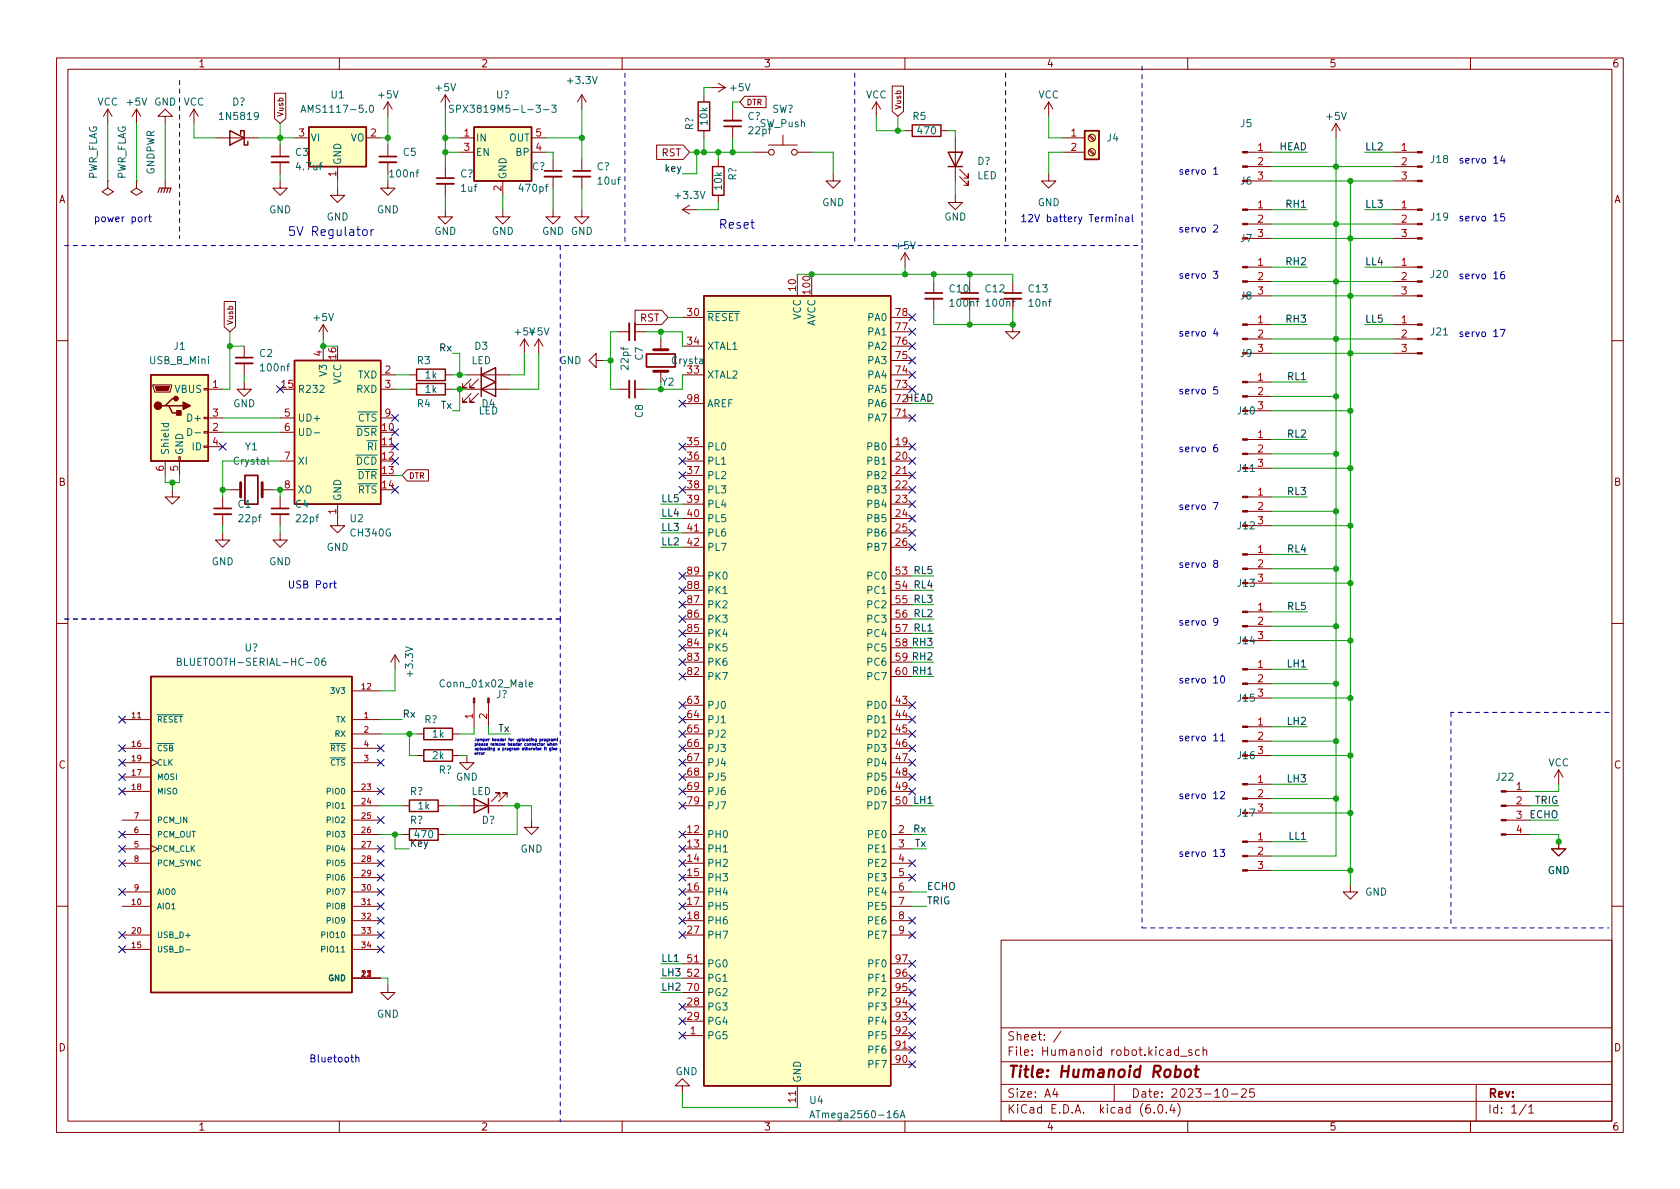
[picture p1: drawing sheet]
<svg xmlns="http://www.w3.org/2000/svg" width="297mm" height="210mm" viewBox="0 0 297 210" stroke-linecap="round" stroke-linejoin="round" font-family="sans-serif">
<defs><g id="words">
<text font-size="2.8" fill="#840000" x="178" y="190.6">Title: Humanoid Robot</text>
<g font-size="2.2" fill="#0000c2">
<text x="50.8" y="41.7">5V Regulator</text>
<text x="127" y="40.5">Reset</text>
</g>
<g font-size="2.1" fill="#840000">
<text x="178" y="184">Sheet: /</text>
<text x="178" y="186.7">File: Humanoid robot.kicad_sch</text>
<text x="178" y="196.9">KiCad E.D.A. kicad (6.0.4)</text>
<text x="178" y="194.1">Size: A4</text>
<text x="200" y="194.1">Date: 2023-10-25</text>
<text x="263" y="194.1">Rev:</text>
<text x="263" y="196.9">Id: 1/1</text>
</g>
<g font-size="1.8" fill="#840000">
<text x="35" y="11.9">1</text>
<text x="85" y="11.9">2</text>
<text x="135" y="11.9">3</text>
<text x="185" y="11.9">4</text>
<text x="235" y="11.9">5</text>
<text x="285" y="11.9">6</text>
<text x="117" y="27.6">RST</text>
<text x="10.3" y="35.9">A</text>
<text x="219.4" y="32.6">J6</text>
<text x="285.3" y="35.9">A</text>
<text x="167.9" y="51.7">C10</text>
<text x="113.1" y="56.9">RST</text>
<text x="168.2" y="54.2">100nf</text>
<text x="174.5" y="54.2">100nf</text>
<text x="218.9" y="83.4">J11</text>
<text x="10.3" y="85.9">B</text>
<text x="285.3" y="85.9">B</text>
<text x="218.9" y="93.6">J12</text>
<text x="218.9" y="103.8">J13</text>
<text x="218.9" y="124.1">J15</text>
<text x="10.3" y="135.9">C</text>
<text x="218.9" y="134.2">J16</text>
<text x="285.3" y="135.9">C</text>
<text x="10.3" y="185.9">D</text>
<text x="285.3" y="185.9">D</text>
<text x="35" y="199.9">1</text>
<text x="85" y="199.9">2</text>
<text x="135" y="199.9">3</text>
<text x="185" y="199.9">4</text>
<text x="235" y="199.9">5</text>
<text x="285" y="199.9">6</text>
</g>
<g font-size="1.8" fill="#006464">
<text x="58.6" y="17.4">U1</text>
<text x="67" y="17.4">+5V</text>
<text x="77.1" y="16.1">+5V</text>
<text x="87.7" y="17.4">U?</text>
<text x="100.5" y="14.9">+3.3V</text>
<text x="129.2" y="16.1">+5V</text>
<text x="153.1" y="17.4">VCC</text>
<text x="183.6" y="17.4">VCC</text>
<text x="17.2" y="18.7">VCC</text>
<text x="22.5" y="18.7">+5V</text>
<text x="27.2" y="18.7">GND</text>
<text x="32.4" y="18.7">VCC</text>
<text x="39.1" y="21.2">1N5819</text>
<text x="41" y="18.7">D?</text>
<text x="54.2" y="19.9">AMS1117-5.0</text>
<text x="81.5" y="19.9">SPX3819M5-L-3-3</text>
<text x="122.6" y="23" transform="rotate(-90 122.6 23)">R?</text>
<text x="125.1" y="22" transform="rotate(-90 125.1 22)">10k</text>
<text x="132.2" y="21.2">C?</text>
<text x="132.5" y="23.7">22pf</text>
<text x="134.4" y="22.5">SW_Push</text>
<text x="136.5" y="19.9">SW?</text>
<text x="161.4" y="21.2">R5</text>
<text x="162.4" y="23.7">470</text>
<text x="219.4" y="22.5">J5</text>
<text x="234.6" y="21.2">+5V</text>
<text x="52.3" y="27.6">C3</text>
<text x="54.9" y="25">VI</text>
<text x="60.3" y="29.2" transform="rotate(-90 60.3 29.2)">GND</text>
<text x="62" y="25">VO</text>
<text x="71.3" y="27.6">C5</text>
<text x="84.1" y="25">IN</text>
<text x="84.1" y="27.6">EN</text>
<text x="90" y="25">OUT</text>
<text x="91.3" y="27.6">BP</text>
<text x="172.8" y="29.1">D?</text>
<text x="195.8" y="25">J4</text>
<text x="253" y="28.8">J18</text>
<text x="17.1" y="31.9" transform="rotate(-90 17.1 31.9)">PWR_FLAG</text>
<text x="22.2" y="31.9" transform="rotate(-90 22.2 31.9)">PWR_FLAG</text>
<text x="27.3" y="30.9" transform="rotate(-90 27.3 30.9)">GNDPWR</text>
<text x="52.5" y="30.1">4.7uf</text>
<text x="69.1" y="31.4">100nf</text>
<text x="81.4" y="31.4">C?</text>
<text x="81.6" y="33.9">1uf</text>
<text x="89.5" y="31.7" transform="rotate(-90 89.5 31.7)">GND</text>
<text x="92" y="33.9">470pf</text>
<text x="94.1" y="30.1">C?</text>
<text x="105.5" y="30.1">C?</text>
<text x="105.8" y="32.6">10uf</text>
<text x="119.6" y="35.2">+3.3V</text>
<text x="127.6" y="33.5" transform="rotate(-90 127.6 33.5)">10k</text>
<text x="130.2" y="31.9" transform="rotate(-90 130.2 31.9)">R?</text>
<text x="172.8" y="31.7">LED</text>
<text x="47.6" y="37.7">GND</text>
<text x="57.7" y="39">GND</text>
<text x="66.6" y="37.7">GND</text>
<text x="76.8" y="41.5">GND</text>
<text x="86.9" y="41.5">GND</text>
<text x="95.8" y="41.5">GND GND</text>
<text x="145.4" y="36.4">GND</text>
<text x="166.9" y="39">GND</text>
<text x="183.5" y="36.4">GND</text>
<text x="253" y="39">J19</text>
<text x="158.4" y="44.1">+5V</text>
<text x="219.4" y="42.8">J7</text>
<text x="174.3" y="51.7">C12</text>
<text x="181.9" y="51.7">C13</text>
<text x="219.4" y="53">J8</text>
<text x="253" y="49.1">J20</text>
<text x="55.6" y="56.8">+5V</text>
<text x="91.1" y="59.3">+5V+5V</text>
<text x="125" y="56.8">~{RESET}</text>
<text x="141.6" y="56.6" transform="rotate(-90 141.6 56.6)">VCC</text>
<text x="144.1" y="57.8" transform="rotate(-90 144.1 57.8)">AVCC</text>
<text x="153.5" y="59.3">PA1</text>
<text x="153.5" y="56.8">PA0</text>
<text x="182" y="54.2">10nf</text>
<text x="253" y="59.3">J21</text>
<text x="26.5" y="64.4">USB_B_Mini</text>
<text x="30.8" y="61.8">J1</text>
<text x="45.9" y="63.1">C2</text>
<text x="46.2" y="65.7">100nf</text>
<text x="73.8" y="64.4">R3</text>
<text x="83.3" y="64.4">LED</text>
<text x="84" y="61.8">D3</text>
<text x="98.9" y="64.4">GND</text>
<text x="111.1" y="65.3" transform="rotate(-90 111.1 65.3)">22pf</text>
<text x="113.7" y="63.7" transform="rotate(-90 113.7 63.7)">C7</text>
<text x="118.9" y="64.4">Crystal</text>
<text x="125" y="61.8">XTAL1</text>
<text x="153.5" y="64.4">PA3</text>
<text x="153.5" y="61.8">PA2</text>
<text x="219.4" y="63.1">J9</text>
<text x="30.9" y="69.5">VBUS</text>
<text x="52.6" y="69.5">R232</text>
<text x="57.8" y="66.4" transform="rotate(-90 57.8 66.4)">V3</text>
<text x="60.3" y="68" transform="rotate(-90 60.3 68)">VCC</text>
<text x="63.1" y="69.5">RXD</text>
<text x="63.3" y="66.9">TXD</text>
<text x="75.2" y="66.9">1k</text>
<text x="75.2" y="69.5">1k</text>
<text x="117" y="68.2">Y2</text>
<text x="125" y="66.9">XTAL2</text>
<text x="153.5" y="69.5">PA5</text>
<text x="153.5" y="66.9">PA4</text>
<text x="33.5" y="74.5">D+</text>
<text x="41.2" y="72">GND</text>
<text x="52.6" y="74.5">UD+</text>
<text x="52.6" y="77.1">UD-</text>
<text x="61.7" y="77.1">~{DSR}</text>
<text x="61.9" y="74.5">~{CTS}</text>
<text x="73.8" y="72">R4</text>
<text x="84.6" y="73.3">LED</text>
<text x="85.2" y="72">D4</text>
<text x="113.7" y="73.8" transform="rotate(-90 113.7 73.8)">C8</text>
<text x="125" y="72">AREF</text>
<text x="153.5" y="74.5">PA7</text>
<text x="153.5" y="72">PA6</text>
<text x="218.9" y="73.3">J10</text>
<text x="29.8" y="80.5" transform="rotate(-90 29.8 80.5)">Shield</text>
<text x="32.4" y="80.5" transform="rotate(-90 32.4 80.5)">GND</text>
<text x="34" y="79.6">ID</text>
<text x="41.5" y="82.2">Crystal</text>
<text x="43.4" y="79.6">Y1</text>
<text x="52.6" y="82.2">XI</text>
<text x="61.6" y="82.2">~{DCD}</text>
<text x="63.7" y="79.6">~{RI}</text>
<text x="125" y="79.6">PL0</text>
<text x="125" y="82.2">PL1</text>
<text x="153.5" y="79.6">PB0</text>
<text x="153.5" y="82.2">PB1</text>
<text x="42.1" y="89.8">C1</text>
<text x="52.3" y="89.8">C4</text>
<text x="52.6" y="87.2">XO</text>
<text x="60.3" y="88.6" transform="rotate(-90 60.3 88.6)">GND</text>
<text x="61.8" y="84.7">~{DTR}</text>
<text x="61.9" y="87.2">~{RTS}</text>
<text x="125" y="84.7">PL2</text>
<text x="125" y="87.2">PL3</text>
<text x="125" y="89.8">PL4</text>
<text x="153.5" y="84.7">PB2</text>
<text x="153.5" y="87.2">PB3</text>
<text x="153.5" y="89.8">PB4</text>
<text x="42.3" y="92.3">22pf</text>
<text x="52.5" y="92.3">22pf</text>
<text x="61.9" y="92.3">U2</text>
<text x="62.1" y="94.9">CH340G</text>
<text x="125" y="92.3">PL5</text>
<text x="125" y="94.9">PL6</text>
<text x="153.5" y="92.3">PB5</text>
<text x="153.5" y="94.9">PB6</text>
<text x="37.4" y="99.9">GND</text>
<text x="47.6" y="99.9">GND</text>
<text x="57.7" y="97.4">GND</text>
<text x="125" y="97.4">PL7</text>
<text x="153.5" y="97.4">PB7</text>
<text x="125" y="107.6">PK2</text>
<text x="125" y="105">PK1</text>
<text x="125" y="102.5">PK0</text>
<text x="153.5" y="102.5">PC0</text>
<text x="153.5" y="105">PC1</text>
<text x="153.5" y="107.6">PC2</text>
<text x="125" y="112.6">PK4</text>
<text x="125" y="110.1">PK3</text>
<text x="153.5" y="110.1">PC3</text>
<text x="153.5" y="112.6">PC4</text>
<text x="218.9" y="113.9">J14</text>
<text x="32.6" y="117.7">BLUETOOTH-SERIAL-HC-06</text>
<text x="43.3" y="115.2">U?</text>
<text x="73" y="119.4" transform="rotate(-90 73 119.4)">+3.3V</text>
<text x="125" y="117.7">PK6</text>
<text x="125" y="115.2">PK5</text>
<text x="153.5" y="115.2">PC5</text>
<text x="153.5" y="117.7">PC6</text>
<text x="78.3" y="121.5">Conn_01x02_Male</text>
<text x="87.7" y="123.4">J?</text>
<text x="125" y="125.3">PJ0</text>
<text x="125" y="120.3">PK7</text>
<text x="153.5" y="125.3">PD0</text>
<text x="153.5" y="120.3">PC7</text>
<text x="75" y="127.9">R?</text>
<text x="76.5" y="130.4">1k</text>
<text x="125" y="127.9">PJ1</text>
<text x="125" y="130.4">PJ2</text>
<text x="153.5" y="127.9">PD1</text>
<text x="153.5" y="130.4">PD2</text>
<text x="76.5" y="134.2">2k</text>
<text x="77.6" y="136.8">R?</text>
<text x="125" y="133">PJ3</text>
<text x="125" y="135.5">PJ4</text>
<text x="153.5" y="133">PD3</text>
<text x="153.5" y="135.5">PD4</text>
<text x="273.7" y="135.5">VCC</text>
<text x="72.5" y="140.6">R?</text>
<text x="73.9" y="143.1">1k</text>
<text x="80.6" y="138">GND</text>
<text x="83.3" y="140.6">LED</text>
<text x="125" y="138">PJ5</text>
<text x="125" y="140.6">PJ6</text>
<text x="125" y="143.1">PJ7</text>
<text x="153.5" y="138">PD5</text>
<text x="153.5" y="140.6">PD6</text>
<text x="153.5" y="143.1">PD7</text>
<text x="264.6" y="138">J22</text>
<text x="72.5" y="145.7">R?</text>
<text x="73.5" y="148.2">470</text>
<text x="85.2" y="145.7">D?</text>
<text x="125" y="148.2">PH0</text>
<text x="153.6" y="148.2">PE0</text>
<text x="218.9" y="144.4">J17</text>
<text x="92" y="150.7">GND</text>
<text x="125" y="150.7">PH1</text>
<text x="125" y="153.3">PH2</text>
<text x="125" y="155.8">PH3</text>
<text x="153.6" y="150.7">PE1</text>
<text x="153.6" y="153.3">PE2</text>
<text x="153.6" y="155.8">PE3</text>
<text x="273.6" y="154.6">GND</text>
<text x="125" y="158.4">PH4</text>
<text x="125" y="160.9">PH5</text>
<text x="153.6" y="158.4">PE4</text>
<text x="153.6" y="160.9">PE5</text>
<text x="241.3" y="158.4">GND</text>
<text x="125" y="163.4">PH6</text>
<text x="125" y="166">PH7</text>
<text x="153.6" y="163.4">PE6</text>
<text x="153.6" y="166">PE7</text>
<text x="125" y="171.1">PG0</text>
<text x="125" y="173.6">PG1</text>
<text x="153.7" y="173.6">PF1</text>
<text x="153.7" y="171.1">PF0</text>
<text x="66.6" y="180">GND</text>
<text x="125" y="178.7">PG3</text>
<text x="125" y="176.1">PG2</text>
<text x="153.7" y="178.7">PF3</text>
<text x="153.7" y="176.1">PF2</text>
<text x="125" y="183.8">PG5</text>
<text x="125" y="181.2">PG4</text>
<text x="153.7" y="183.8">PF5</text>
<text x="153.7" y="181.2">PF4</text>
<text x="119.4" y="190.1">GND</text>
<text x="141.6" y="191.5" transform="rotate(-90 141.6 191.5)">GND</text>
<text x="153.7" y="188.8">PF7</text>
<text x="153.7" y="186.3">PF6</text>
<text x="143.2" y="195.2">U4</text>
<text x="144.2" y="197.7">ATmega2560-16A</text>
</g>
<g font-size="1.8" fill="#a90000">
<text x="52.8" y="24.1">3</text>
<text x="65.5" y="24.1">2</text>
<text x="82.1" y="24.1">1</text>
<text x="82.1" y="26.7">3</text>
<text x="94.8" y="26.7">4</text>
<text x="94.8" y="24.1">5</text>
<text x="189.4" y="24.1">1</text>
<text x="189.4" y="26.7">2</text>
<text x="222.4" y="26.7">1</text>
<text x="222.4" y="29.2">2</text>
<text x="247.8" y="26.7">1</text>
<text x="247.8" y="29.2">2</text>
<text x="59.4" y="31.2" transform="rotate(-90 59.4 31.2)">1</text>
<text x="88.6" y="33.8" transform="rotate(-90 88.6 33.8)">2</text>
<text x="222.4" y="31.7">3</text>
<text x="247.8" y="31.7">3</text>
<text x="222.4" y="36.8">1</text>
<text x="222.4" y="39.4">2</text>
<text x="222.4" y="41.9">3</text>
<text x="247.8" y="36.8">1</text>
<text x="247.8" y="39.4">2</text>
<text x="247.8" y="41.9">3</text>
<text x="222.4" y="47">1</text>
<text x="247.8" y="47">1</text>
<text x="140.7" y="51.4" transform="rotate(-90 140.7 51.4)">10</text>
<text x="143.3" y="51.9" transform="rotate(-90 143.3 51.9)">100</text>
<text x="222.4" y="49.5">2</text>
<text x="222.4" y="52.1">3</text>
<text x="247.8" y="49.5">2</text>
<text x="247.8" y="52.1">3</text>
<text x="121.6" y="55.9">30</text>
<text x="158.4" y="58.4">77</text>
<text x="158.4" y="55.9">78</text>
<text x="222.4" y="57.1">1</text>
<text x="222.4" y="59.7">2</text>
<text x="247.8" y="57.1">1</text>
<text x="247.8" y="59.7">2</text>
<text x="56.9" y="63" transform="rotate(-90 56.9 63)">4</text>
<text x="59.4" y="63.5" transform="rotate(-90 59.4 63.5)">16</text>
<text x="121.6" y="61">34</text>
<text x="158.4" y="63.5">75</text>
<text x="158.4" y="61">76</text>
<text x="222.4" y="62.2">3</text>
<text x="247.8" y="62.2">3</text>
<text x="37.6" y="68.6">1</text>
<text x="49.8" y="68.6">15</text>
<text x="68.1" y="66">2</text>
<text x="68.1" y="68.6">3</text>
<text x="121.6" y="66">33</text>
<text x="121.6" y="71.1">98</text>
<text x="158.4" y="68.6">73</text>
<text x="158.4" y="66">74</text>
<text x="222.4" y="67.3">1</text>
<text x="222.4" y="69.8">2</text>
<text x="37.6" y="76.2">2</text>
<text x="37.6" y="73.7">3</text>
<text x="50.3" y="73.7">5</text>
<text x="50.3" y="76.2">6</text>
<text x="67.6" y="76.2">10</text>
<text x="68.1" y="73.7">9</text>
<text x="158.4" y="73.7">71</text>
<text x="222.4" y="72.4">3</text>
<text x="222.4" y="77.5">1</text>
<text x="29" y="83.3" transform="rotate(-90 29 83.3)">6</text>
<text x="31.5" y="83.3" transform="rotate(-90 31.5 83.3)">5</text>
<text x="37.6" y="78.7">4</text>
<text x="50.3" y="81.3">7</text>
<text x="67.6" y="78.7">11</text>
<text x="67.6" y="81.3">12</text>
<text x="67.6" y="83.8">13</text>
<text x="121.6" y="78.7">35</text>
<text x="121.6" y="81.3">36</text>
<text x="121.6" y="83.8">37</text>
<text x="158.4" y="78.7">19</text>
<text x="158.4" y="81.3">20</text>
<text x="158.4" y="83.8">21</text>
<text x="222.4" y="80">2</text>
<text x="222.4" y="82.5">3</text>
<text x="50.3" y="86.4">8</text>
<text x="67.6" y="86.4">14</text>
<text x="121.6" y="86.4">38</text>
<text x="121.6" y="88.9">39</text>
<text x="158.4" y="86.4">22</text>
<text x="158.4" y="88.9">23</text>
<text x="222.4" y="87.6">1</text>
<text x="59.4" y="90.9" transform="rotate(-90 59.4 90.9)">1</text>
<text x="121.6" y="91.4">40</text>
<text x="121.6" y="94">41</text>
<text x="158.4" y="91.4">24</text>
<text x="158.4" y="94">25</text>
<text x="222.4" y="90.2">2</text>
<text x="222.4" y="92.7">3</text>
<text x="121.6" y="96.5">42</text>
<text x="121.6" y="101.6">89</text>
<text x="158.4" y="96.5">26</text>
<text x="158.4" y="101.6">53</text>
<text x="222.4" y="97.8">1</text>
<text x="222.4" y="100.3">2</text>
<text x="121.6" y="106.7">87</text>
<text x="121.6" y="104.1">88</text>
<text x="158.4" y="104.1">54</text>
<text x="158.4" y="106.7">55</text>
<text x="222.4" y="107.9">1</text>
<text x="222.4" y="102.9">3</text>
<text x="121.6" y="111.8">85</text>
<text x="121.6" y="109.2">86</text>
<text x="158.4" y="109.2">56</text>
<text x="158.4" y="111.8">57</text>
<text x="222.4" y="110.5">2</text>
<text x="222.4" y="113">3</text>
<text x="121.6" y="119.4">82</text>
<text x="121.6" y="116.8">83</text>
<text x="121.6" y="114.3">84</text>
<text x="222.4" y="118.1">1</text>
<text x="121.6" y="124.5">63</text>
<text x="158.4" y="124.5">43</text>
<text x="222.4" y="120.6">2</text>
<text x="222.4" y="123.2">3</text>
<text x="83.6" y="127.1" transform="rotate(-90 83.6 127.1)">1</text>
<text x="86.1" y="127.1" transform="rotate(-90 86.1 127.1)">2</text>
<text x="121.6" y="127">64</text>
<text x="121.6" y="129.5">65</text>
<text x="158.4" y="127">44</text>
<text x="158.4" y="129.5">45</text>
<text x="222.4" y="128.3">1</text>
<text x="222.4" y="130.8">2</text>
<text x="121.6" y="132.1">66</text>
<text x="121.6" y="134.6">67</text>
<text x="121.6" y="137.2">68</text>
<text x="158.4" y="132.1">46</text>
<text x="158.4" y="134.6">47</text>
<text x="158.4" y="137.2">48</text>
<text x="222.4" y="133.3">3</text>
<text x="121.6" y="139.7">69</text>
<text x="121.6" y="142.2">79</text>
<text x="158.4" y="139.7">49</text>
<text x="158.4" y="142.2">50</text>
<text x="222.4" y="138.4">1</text>
<text x="222.4" y="141">2</text>
<text x="222.4" y="143.5">3</text>
<text x="268.1" y="139.7">1</text>
<text x="268.1" y="142.2">2</text>
<text x="121.6" y="147.3">12</text>
<text x="121.6" y="149.9">13</text>
<text x="158.9" y="147.3">2</text>
<text x="158.9" y="149.9">3</text>
<text x="222.4" y="148.6">1</text>
<text x="268.1" y="144.8">3</text>
<text x="268.1" y="147.3">4</text>
<text x="121.6" y="152.4">14</text>
<text x="121.6" y="154.9">15</text>
<text x="158.9" y="152.4">4</text>
<text x="158.9" y="154.9">5</text>
<text x="222.4" y="151.1">2</text>
<text x="222.4" y="153.7">3</text>
<text x="121.6" y="157.5">16</text>
<text x="121.6" y="160">17</text>
<text x="158.9" y="157.5">6</text>
<text x="158.9" y="160">7</text>
<text x="121.6" y="162.6">18</text>
<text x="121.6" y="165.1">27</text>
<text x="158.9" y="162.6">8</text>
<text x="158.9" y="165.1">9</text>
<text x="121.6" y="170.2">51</text>
<text x="121.6" y="172.7">52</text>
<text x="158.4" y="172.7">96</text>
<text x="158.4" y="170.2">97</text>
<text x="121.6" y="177.8">28</text>
<text x="121.6" y="175.3">70</text>
<text x="158.4" y="177.8">94</text>
<text x="158.4" y="175.3">95</text>
<text x="121.6" y="180.3">29</text>
<text x="122.1" y="182.9">1</text>
<text x="158.4" y="185.4">91</text>
<text x="158.4" y="182.9">92</text>
<text x="158.4" y="180.3">93</text>
<text x="158.4" y="188">90</text>
<text x="140.7" y="194.9" transform="rotate(-90 140.7 194.9)">11</text>
</g>
<g font-size="1.8" fill="#0f0f0f">
<text x="226.1" y="26.6">HEAD</text>
<text x="241.3" y="26.6">LL2</text>
<text x="117.7" y="30.4">key</text>
<text x="227.6" y="36.7">RH1</text>
<text x="241.3" y="36.7">LL3</text>
<text x="227.6" y="46.9">RH2</text>
<text x="241.3" y="46.9">LL4</text>
<text x="227.6" y="57">RH3</text>
<text x="241.3" y="57">LL5</text>
<text x="77.7" y="62.1">Rx</text>
<text x="158.4" y="71.1">72HEAD</text>
<text x="227.8" y="67.2">RL1</text>
<text x="77.9" y="72.3">Tx</text>
<text x="227.8" y="77.4">RL2</text>
<text x="116.8" y="88.8">LL5</text>
<text x="227.8" y="87.5">RL3</text>
<text x="116.8" y="91.3">LL4</text>
<text x="116.8" y="93.9">LL3</text>
<text x="116.8" y="96.4">LL2</text>
<text x="161.8" y="101.5">RL5</text>
<text x="227.8" y="97.7">RL4</text>
<text x="161.8" y="104">RL4</text>
<text x="161.8" y="106.6">RL3</text>
<text x="227.8" y="107.8">RL5</text>
<text x="161.8" y="111.7">RL1</text>
<text x="161.8" y="109.1">RL2</text>
<text x="158.4" y="114.3">58 RH3</text>
<text x="158.4" y="116.8">59 RH2</text>
<text x="158.4" y="119.4">60 RH1</text>
<text x="227.8" y="118">LH1</text>
<text x="71.1" y="126.9">Rx</text>
<text x="88.1" y="129.4">Tx</text>
<text x="227.8" y="128.2">LH2</text>
<text x="161.8" y="142.1">LH1</text>
<text x="227.8" y="138.3">LH3</text>
<text x="271.4" y="142.1">TRIG</text>
<text x="72.4" y="149.8">Key</text>
<text x="228" y="148.5">LL1</text>
<text x="270.5" y="144.7">ECHO</text>
<text x="163.8" y="157.4">ECHO</text>
<text x="163.8" y="159.9">TRIG</text>
<text x="116.8" y="170.1">LL1</text>
<text x="116.8" y="172.6">LH3</text>
<text x="116.8" y="175.2">LH2</text>
</g>
<g font-size="1.8" fill="#0000c2">
<text x="257.8" y="28.9">servo 14</text>
<text x="208.3" y="30.9">servo 1</text>
<text x="16.5" y="39.3">power port</text>
<text x="180.3" y="39.3">12V battery Terminal</text>
<text x="208.3" y="41.1">servo 2</text>
<text x="257.8" y="39.1">servo 15</text>
<text x="208.3" y="49.3">servo 3</text>
<text x="257.8" y="49.4">servo 16</text>
<text x="208.3" y="59.5">servo 4</text>
<text x="257.8" y="59.6">servo 17</text>
<text x="208.3" y="69.7">servo 5</text>
<text x="208.3" y="80">servo 6</text>
<text x="208.3" y="90.2">servo 7</text>
<text x="208.3" y="100.4">servo 8</text>
<text x="50.8" y="104">USB Port</text>
<text x="208.3" y="110.6">servo 9</text>
<text x="208.3" y="120.9">servo 10</text>
<text x="208.3" y="131.1">servo 11</text>
<text x="208.3" y="141.3">servo 12</text>
<text x="208.3" y="151.5">servo 13</text>
<text x="54.6" y="187.9">Bluetooth</text>
</g>
<g font-size="1.8" fill="#009600">
<text x="161.6" y="147.2">Rx</text>
<text x="161.8" y="149.8">Tx</text>
</g>
<g font-size="1.4" fill="#840000">
<text x="50.1" y="20.7" transform="rotate(-90 50.1 20.7)">Vusb</text>
<text x="131.9" y="18.6">DTR</text>
<text x="159.3" y="19.4" transform="rotate(-90 159.3 19.4)">Vusb</text>
<text x="41.2" y="57.5" transform="rotate(-90 41.2 57.5)">Vusb</text>
<text x="72.2" y="84.6">DTR</text>
</g>
<g font-size="1.4" fill="#006464">
<text x="58.7" y="122.7">3V3</text>
<text x="27.7" y="127.8">~{RESET}</text>
<text x="59.2" y="130.3">RX</text>
<text x="59.4" y="127.8">TX</text>
<text x="27.7" y="132.8">~{CSB}</text>
<text x="27.7" y="137.9">MOSI</text>
<text x="27.7" y="135.4">CLK</text>
<text x="57.3" y="135.4">~{CTS}</text>
<text x="57.3" y="132.8">~{RTS}</text>
<text x="27.7" y="140.5">MISO</text>
<text x="58" y="140.5">PIO0</text>
<text x="58" y="143">PIO1</text>
<text x="27.7" y="148.1">PCM_OUT</text>
<text x="27.7" y="145.5">PCM_IN</text>
<text x="58" y="145.5">PIO2</text>
<text x="58" y="148.1">PIO3</text>
<text x="27.7" y="150.6">PCM_CLK</text>
<text x="27.7" y="153.2">PCM_SYNC</text>
<text x="58" y="150.6">PIO4</text>
<text x="58" y="153.2">PIO5</text>
<text x="58" y="155.7">PIO6</text>
<text x="27.7" y="160.8">AIO1</text>
<text x="27.7" y="158.2">AIO0</text>
<text x="58" y="158.2">PIO7</text>
<text x="58" y="160.8">PIO8</text>
<text x="27.7" y="165.9">USB_D+</text>
<text x="57.2" y="165.9">PIO10</text>
<text x="58" y="163.3">PIO9</text>
<text x="27.7" y="168.4">USB_D-</text>
<text x="57.2" y="168.4">PIO11</text>
<text x="58.1" y="173.5">GND</text>
</g>
<g font-size="1.4" fill="#a90000">
<text x="64" y="121.9">12</text>
<text x="23.3" y="127">11</text>
<text x="64.4" y="127">1</text>
<text x="64.4" y="129.5">2</text>
<text x="23.3" y="132.1">16</text>
<text x="23.3" y="137.2">17</text>
<text x="23.3" y="134.6">19</text>
<text x="64.4" y="134.6">3</text>
<text x="64.4" y="132.1">4</text>
<text x="23.3" y="139.7">18</text>
<text x="64" y="139.7">23</text>
<text x="64" y="142.2">24</text>
<text x="23.7" y="149.9">5</text>
<text x="23.7" y="147.3">6</text>
<text x="23.7" y="144.8">7</text>
<text x="64" y="144.8">25</text>
<text x="64" y="147.3">26</text>
<text x="64" y="149.9">27</text>
<text x="23.7" y="152.4">8</text>
<text x="64" y="152.4">28</text>
<text x="64" y="154.9">29</text>
<text x="23.3" y="160">10</text>
<text x="23.7" y="157.5">9</text>
<text x="64" y="157.5">30</text>
<text x="64" y="160">31</text>
<text x="23.3" y="167.6">15</text>
<text x="23.3" y="165.1">20</text>
<text x="64" y="162.6">32</text>
<text x="64" y="165.1">33</text>
<text x="64" y="167.6">34</text>
<text x="64" y="172.7">21</text>
<text x="64.8" y="172.7">2</text>
</g>
<g font-size=".7" fill="#0000c2">
<text x="83.8" y="131">Jumper header for uploading program!</text>
<text x="83.8" y="131.9">please remove header connector when</text>
<text x="83.8" y="132.7">uploading a program otherwise it give</text>
<text x="83.8" y="133.5">error</text>
</g>
</g></defs>
<g fill="none" stroke="#840000" stroke-width=".18">
<path d="M10 10.2h277v190.1h-277zM12 12.2h273v186.1h-273zM19 19.3l-.7 1.3M19 19.3v2.5M19 19.3l.8 1.3M24.1 19.3l-.7 1.3M24.1 19.3v2.5M24.1 19.3l.8 1.3M34.3 19.3l-.8 1.3M34.3 19.3v2.5M34.3 19.3l.8 1.3M48.5 16.5h2v4.5l-1 .8-1-.8z"/>
<path d="M60 10.2v2M68.6 18l-.8 1.3M68.6 18v2.6M68.6 18l.7 1.3M78.7 16.8l-.7 1.2M78.7 16.8v2.5M78.7 16.8l.8 1.2M102.9 16.8v2.5M102.9 16.8l-.8 1.2M102.9 16.8l.7 1.2M110 10.2v2M124.5 16.8v1.2"/>
<path d="M125.7 15.5h2.6M127 14.7l1.3 .8M128.3 15.5l-1.3 .8M129.5 19.3v2M131.7 17h3.7v2h-3.7l-.9-1zM154.9 18l-.7 1.3M154.9 18v2.6M154.9 18l.8 1.3M157.7 15.2h2.1v4.5l-1.1 .9-1-.9zM160 10.2v2M185.4 18l-.7 1.3M185.4 18v2.6"/>
<path d="M185.4 18l.8 1.3M210 10.2v2M260 10.2v2M19 32v1.3l1.1 .6-1.1 .6-1-.6 1-.6M19 32h.1M24.1 32v1.3l1 .6-1 .6-1-.6 1-.6M24.1 32h.1M29.2 20.6h1.3l-1.3-1.3-1.3 1.3h1.3v1.2M29.2 32v1.3M38.1 24.4h7.6M49.5 32v1.3h1.3l-1.3 1.2-1.2-1.2h1.2M49.5 25.6v2.1"/>
<path d="M49.5 28.7v2M52.1 24.4h2.5M59.7 33.3v1.2h1.3l-1.3 1.3-1.3-1.3h1.3M59.7 29.5v2.5M64.8 24.4h2.5M68.6 32v1.3h1.2l-1.2 1.2-1.3-1.2h1.3M68.6 25.6v2.1M68.6 28.7v2M78.7 37.1v1.2h1.3l-1.3 1.3-1.2-1.3h1.2M78.7 29.5v2M78.7 32.5v2M81.3 24.4h2.5"/>
<path d="M81.3 26.9h2.5M88.9 37.1v1.2h1.3l-1.3 1.3-1.3-1.3h1.3M88.9 32v2.5M94 24.4h2.5M94 26.9h2.5M97.8 37.1v1.2h1.3l-1.3 1.3-1.3-1.3h1.3M97.8 28.2v2M97.8 31.2v2.1M102.9 37.1v1.2h1.2l-1.2 1.3-1.3-1.3h1.3M102.9 28.2v2M102.9 31.2v2.1M116.1 25.6h4.7l1.1 1.3-1.1 1.3h-4.7z"/>
<path d="M120.6 37.1h2.6M120.6 37.1l1.3 .7M121.9 36.3l-1.3 .8M124.5 23.1v1.3M127 28.2v1.3M127 34.5v1.3M129.5 22.3v2.1M133.3 26.9h2.6M135.9 25.6h5.1M138.4 23.9v1.7M141 26.9h2.5M147.3 30.7v1.3h1.3l-1.3 1.3-1.3-1.3h1.3"/>
<path d="M160 23.1h1.3M166.4 23.1h1.2M168.9 34.5v1.3h1.3l-1.3 1.3-1.3-1.3h1.3M168.9 24.4v7.6M169.7 31.2l1.5 1.6v-.8v.8h-.8M169.7 30l1.5 1.5v-.8v.8h-.8M185.4 30.7v1.3h1.3l-1.3 1.3-1.3-1.3h1.3M188 24.4h3.8M188 26.9h3.8M192.5 26.6l.9 .8M192.5 24l.9 .9M192.7 26.4l.8 .8"/>
<path d="M192.7 23.9l.8 .8M220.6 26.9h4.2M220.6 39.6h4.2M220.6 37.1h4.2M220.6 29.5h4.2M221 32h3.8M236.2 21.8l-.7 1.3M236.2 21.8v2.6M236.2 21.8l.8 1.3M246.4 26.9h4.2M246.4 39.6h4.2M246.4 37.1h4.2"/>
<path d="M246.4 29.5h4.2M246.4 32h4.2M39.6 53.3h2v4.5l-1 .9-1-.9zM57.1 57.4v2.5M57.1 57.4l-.7 1.3M57.1 57.4l.8 1.3M92.7 59.9l-.8 1.3M92.7 59.9v2.6M92.7 59.9l.8 1.3M95.2 59.9l-.7 1.3M95.2 59.9v2.6M95.2 59.9l.8 1.3"/>
<path d="M109.2 58.7h2.1M112.3 58.7h2M112.3 54.9h4.7l1.1 1.2-1.1 1.3h-4.7zM116.8 59.9v1.9M120.6 56.1h3.9M141 48.5v3.8M143.5 48.5v3.8M157.5 58.7h3.8M157.5 56.1h3.8M160 44.7v2.5M160 44.7l-.7 1.3M160 44.7l.8 1.3"/>
<path d="M165.1 49.8v2M165.1 52.8v2.1M179.1 57.4v1.3h1.2l-1.2 1.2-1.3-1.2h1.3M179.1 49.8v2M220.6 49.8h4.2M220.6 47.2h4.2M220.6 59.9h4.2M220.6 57.4h4.2M221 42.2h3.8M221 52.3h3.8M246.4 42.2h4.2M246.4 49.8h4.2"/>
<path d="M246.4 47.2h4.2M246.4 52.3h4.2M246.4 59.9h4.2M246.4 57.4h4.2M10 60.2h2M27.1 68.1h3.3v.2l-.3 1h-2.8zM36.1 78.9h.7v.2h-.7zM36.1 76.3h.7v.3h-.7zM36.1 73.8h.7v.2h-.7zM36.1 68.7h.7v.3h-.7zM36.8 68.8h2.6M36.8 79h2.6"/>
<path d="M36.8 73.9h2.6M36.8 76.4h2.6M43.2 67.6v1.2h1.2l-1.2 1.3-1.3-1.3h1.3M43.2 61.2v2M43.2 64.3v2M49.5 73.9h2.6M49.5 76.4h2.6M57.1 61.2v2.5M67.3 68.8h2.5M67.3 79h2.5M67.3 66.3h2.5M67.3 73.9h2.5"/>
<path d="M72.4 68.8h1.3M72.4 66.3h1.3M78.7 68.8h1.3M78.7 66.3h1.3M82.5 68.8h7.7M82.5 66.3h7.7M83.3 69.6l-1.5 1.5h.7h-.7v-.7M83.3 67.1l-1.5 1.5h.7h-.7v-.8M84.6 69.6l-1.5 1.5h.7h-.7v-.7M84.6 67.1l-1.5 1.5h.7h-.7v-.8M105.4 63.7v-1.2l-1.3 1.2 1.3 1.3v-1.3h1.3M109.2 68.8h2.1"/>
<path d="M112.3 68.8h2M116.8 65.7v1.9M120.6 79h3.9M120.6 66.3h3.9M120.6 61.2h3.9M120.6 71.4h3.9M157.5 68.8h3.8M157.5 79h3.8M157.5 66.3h3.8M157.5 61.2h3.8M157.5 73.9h3.8M157.5 71.4h3.8"/>
<path d="M157.5 63.7h3.8M220.6 70.1h4.2M220.6 67.6h4.2M220.6 77.7h4.2M221 62.5h3.8M221 72.6h3.8M246.4 62.5h4.2M285 60.2h2M29.2 81.5v2.6M30.5 86.6v1.3h1.2l-1.2 1.2-1.3-1.2h1.3M31.6 80.8h.3v.7h-.3zM31.7 81.5v2.6"/>
<path d="M39.4 94.2v1.3h1.2l-1.2 1.3-1.3-1.3h1.3M39.4 87.9v2M39.4 90.9v2.1M40.6 86.6h1.9M46.4 86.6h1.9M49.5 94.2v1.3h1.3l-1.3 1.3-1.2-1.3h1.2M49.5 81.5h2.6M49.5 86.6h2.6M49.5 87.9v2M49.5 90.9v2.1M59.7 89.1v3.9h1.3l-1.3 1.2-1.3-1.2h1.3M72 83.1h3.8v2h-3.8l-.9-1z"/>
<path d="M120.6 81.5h3.9M120.6 84.1h3.9M120.6 86.6h3.9M120.6 89.1h3.9M120.6 91.7h3.9M120.6 94.2h3.9M120.6 96.8h3.9M157.5 81.5h3.8M157.5 84.1h3.8M157.5 86.6h3.8M157.5 89.1h3.8M157.5 91.7h3.8"/>
<path d="M157.5 94.2h3.8M157.5 96.8h3.8M220.6 98h4.2M220.6 90.4h4.2M220.6 87.9h4.2M220.6 80.3h4.2M221 93h3.8M221 82.8h3.8M10 110.2h2M69.8 115.8l-.7 1.3M69.8 115.8v2.6M69.8 115.8l.8 1.3"/>
<path d="M120.6 101.8h3.9M120.6 104.4h3.9M120.6 106.9h3.9M120.6 109.5h3.9M120.6 112h3.9M120.6 114.5h3.9M120.6 117.1h3.9M120.6 119.6h3.9M157.5 101.8h3.8M157.5 104.4h3.8M157.5 106.9h3.8M157.5 109.5h3.8"/>
<path d="M157.5 112h3.8M157.5 114.5h3.8M157.5 117.1h3.8M157.5 119.6h3.8M220.6 110.7h4.2M220.6 108.2h4.2M220.6 118.4h4.2M220.6 100.6h4.2M221 113.3h3.8M221 103.1h3.8M285 110.2h2M21.6 139.9h5.1"/>
<path d="M21.6 127.2h5.1M21.6 132.3h5.1M21.6 134.9h5.1M21.6 137.4h5.1M26.7 134.2l1.2 .7-1.2 .6M62.2 139.9h5.1M62.2 129.8h5.1M62.2 127.2h5.1M62.2 132.3h5.1M62.2 134.9h5.1M62.2 122.2h5.1M73.7 129.8h1.2"/>
<path d="M73.7 133.6h1.2M80 129.8h1.3M80 133.6h1.3M82.5 133.6v1.3h1.3l-1.3 1.2-1.2-1.2h1.2M83.8 124.3v4.2M86.4 124.3v4.2M120.6 139.9h3.9M120.6 129.8h3.9M120.6 124.7h3.9M120.6 127.2h3.9M120.6 132.3h3.9M120.6 134.9h3.9"/>
<path d="M120.6 137.4h3.9M157.5 139.9h3.8M157.5 129.8h3.8M157.5 124.7h3.8M157.5 127.2h3.8M157.5 132.3h3.8M157.5 134.9h3.8M157.5 137.4h3.8M220.6 138.7h4.2M220.6 131.1h4.2M220.6 128.5h4.2M220.6 120.9h4.2"/>
<path d="M221 133.6h3.8M221 123.4h3.8M266.3 139.9h4.2M275.6 136.1l-.8 1.3M275.6 136.1v2.6M275.6 136.1l.8 1.3M21.6 147.6h5.1M21.6 145h5.1M21.6 150.1h5.1M21.6 152.6h5.1M21.6 157.7h5.1M26.7 149.5l1.2 .6-1.2 .6"/>
<path d="M62.2 147.6h5.1M62.2 145h5.1M62.2 142.5h5.1M62.2 150.1h5.1M62.2 152.6h5.1M62.2 155.2h5.1M62.2 157.7h5.1M71.1 147.6h1.3M71.1 142.5h1.3M77.5 147.6h1.2M77.5 142.5h1.2M81.3 142.5h7.6"/>
<path d="M88.4 141v-.8h-.8h.8l-1.5 1.5M89.7 141v-.8h-.8h.8l-1.6 1.5M94 145v1.3h1.2l-1.2 1.3-1.3-1.3h1.3M120.6 147.6h3.9M120.6 142.5h3.9M120.6 150.1h3.9M120.6 152.6h3.9M120.6 155.2h3.9M120.6 157.7h3.9M157.5 147.6h3.8M157.5 142.5h3.8M157.5 150.1h3.8"/>
<path d="M157.5 152.6h3.8M157.5 155.2h3.8M157.5 157.7h3.8M220.6 141.2h4.2M220.6 153.9h4.2M220.6 151.4h4.2M220.6 148.8h4.2M221 143.8h3.8M238.8 156.5v1.2h1.2l-1.2 1.3-1.3-1.3h1.3M266.3 147.6h4.2M266.3 145h4.2M266.3 142.5h4.2"/>
<path d="M275.6 148.8v1.3h1.3l-1.3 1.3-1.3-1.3h1.3M10 160.2h2M21.6 160.3h5.1M21.6 165.3h5.1M21.6 167.9h5.1M62.2 160.3h5.1M62.2 162.8h5.1M62.2 165.3h5.1M62.2 173h5.1M62.2 167.9h5.1M68.6 174.2v1.3h1.2l-1.2 1.3-1.3-1.3h1.3M120.6 160.3h3.9"/>
<path d="M120.6 162.8h3.9M120.6 165.3h3.9M120.6 178h3.9M120.6 170.4h3.9M120.6 173h3.9M120.6 175.5h3.9M157.5 160.3h3.8M157.5 162.8h3.8M157.5 165.3h3.8M157.5 178h3.8M157.5 170.4h3.8M157.5 173h3.8"/>
<path d="M157.5 175.5h3.8M177 166.3h108v32h-108zM285 160.2h2M60 198.3v2M110 198.3v2M120.6 192h1.3l-1.3-1.3-1.2 1.3h1.2v1.3M120.6 183.1h3.9M120.6 180.6h3.9M141 192v3.8M157.5 183.1h3.8M157.5 180.6h3.8M157.5 188.2h3.8"/>
<path d="M157.5 185.7h3.8M160 198.3v2M177 194.8h108M177 191.8h108M177 187.8h108M177 181.8h108M186.5 192.5l-.4 1h1M186.9 193v1M187.6 182.4l-1.3 1.9M197 191.8v3M204.1 196.7v.1M204.9 195.4l.2-.1a.81 .81 0 0 1 .6 .7 .81 .81 0 0 1-.3 .8h-.2a.81 .81 0 0 1-.6-.6 .81 .81 0 0 1 .3-.8z"/>
<path d="M206.2 196.7v.1M207.2 195.3l-.3 1h.9M207.6 195.8v1M208.2 195.1a1.72 1.72 0 0 1 0 2.3M208.4 185.7l-.5-.1-.3 .3v.4l.2 .3h.6M208.4 185.1v1.5M208.7 186.8h1.2M210 198.3v2M210.7 185.7l-.3-.1-.3 .2 .1 .3 .5 .1v.4h-.6M212.1 185.7l-.5-.1-.2 .3v.4l.1 .3h.6M212.7 185.8l.2-.2 .4 .1 .1 .9M212.7 185.1v1.5"/>
<path d="M216.4 192.6l.2-.1a.81 .81 0 0 1 .6 .7 .81 .81 0 0 1-.3 .8h-.2a.81 .81 0 0 1-.6-.6 .81 .81 0 0 1 .3-.8zM217.7 193.5h1.2M219.5 192.7l.6-.2 .2 .2 .1 .3-1 1h1M221.7 192.5h-.7l-.1 .7 .2-.1 .5 .1 .2 .2-.1 .5-.2 .1-.6-.1M260 198.3v2M261 191.8v6.5M269.9 195.3l-1.3 1.9M270.3 195.8l.4-.5v1.5M270.3 196.8h.9"/>
<circle cx="136.4" cy="26.9" r=".51"/>
<circle cx="140.5" cy="26.9" r=".51"/>
<circle cx="193" cy="26.9" r=".63"/>
<circle cx="193" cy="24.4" r=".63"/>
</g>
<path d="M209.7 189.3a.52 .52 0 0 1 .5-.2 .52 .52 0 0 1 .4 .4l-.1 .6a.55 .55 0 0 1-.5 .4 .55 .55 0 0 1-.5-.4zM211.2 189.1h.8M211.6 188.5l-.2 1.7v.2l.4 .1" fill="none" stroke="#840000" stroke-width=".4"/>
<g fill="#840000" stroke="#840000" stroke-width=".18">
<path d="M265.4 147.4h.9v.3h-.9z"/>
<path d="M265.4 144.9h.9v.3h-.9z"/>
<path d="M265.4 142.4h.9v.2h-.9z"/>
<path d="M265.4 139.8h.9v.3h-.9z"/>
<path d="M219.7 141.1h.9v.2h-.9z"/>
<path d="M219.7 138.6h.9v.2h-.9z"/>
<path d="M86.2 123.4h.3v.9h-.3z"/>
<path d="M83.7 123.4h.2v.9h-.2z"/>
<path d="M219.7 39.5h.9v.2h-.9z"/>
<path d="M219.7 37h.9v.2h-.9z"/>
<path d="M219.7 49.7h.9v.2h-.9z"/>
<path d="M219.7 47.1h.9v.3h-.9z"/>
<path d="M219.7 59.8h.9v.3h-.9z"/>
<path d="M219.7 57.3h.9v.2h-.9z"/>
<path d="M219.7 29.3h.9v.3h-.9z"/>
<path d="M219.7 26.8h.9v.2h-.9z"/>
<path d="M219.7 70h.9v.2h-.9z"/>
<path d="M219.7 67.4h.9v.3h-.9z"/>
<path d="M250.6 62.4h.9v.2h-.9z"/>
<path d="M250.6 59.8h.9v.3h-.9z"/>
<path d="M250.6 57.3h.9v.2h-.9z"/>
<path d="M219.7 153.8h.9v.2h-.9z"/>
<path d="M219.7 151.3h.9v.2h-.9z"/>
<path d="M219.7 148.7h.9v.3h-.9z"/>
<path d="M250.6 42h.9v.3h-.9z"/>
<path d="M250.6 39.5h.9v.2h-.9z"/>
<path d="M250.6 37h.9v.2h-.9z"/>
<path d="M250.6 31.9h.9v.2h-.9z"/>
<path d="M250.6 29.3h.9v.3h-.9z"/>
<path d="M250.6 26.8h.9v.2h-.9z"/>
<path d="M250.6 52.2h.9v.2h-.9z"/>
<path d="M250.6 49.7h.9v.2h-.9z"/>
<path d="M250.6 47.1h.9v.3h-.9z"/>
<path d="M219.7 130.9h.9v.3h-.9z"/>
<path d="M219.7 128.4h.9v.2h-.9z"/>
<path d="M219.7 110.6h.9v.3h-.9z"/>
<path d="M219.7 108.1h.9v.2h-.9z"/>
<path d="M219.7 120.8h.9v.2h-.9z"/>
<path d="M219.7 118.2h.9v.3h-.9z"/>
<path d="M219.7 100.5h.9v.2h-.9z"/>
<path d="M219.7 97.9h.9v.3h-.9z"/>
<path d="M219.7 90.3h.9v.2h-.9z"/>
<path d="M219.7 87.8h.9v.2h-.9z"/>
<path d="M219.7 80.1h.9v.3h-.9z"/>
<path d="M219.7 77.6h.9v.2h-.9z"/>
<path d="M27.4 68.3h2.6l-.3 .8h-2z"/>
</g>
<g fill="none" stroke="#840000" stroke-width=".25">
<path d="M123.4 18h2.1v5.1h-2.1zM40.6 23.1l2.6 1.3-2.6 1.2zM42.5 23.7v-.6h.7v2.5h.6v-.6M54.6 22.5h10.2v7h-10.2zM83.8 22.5h10.2v9.5h-10.2zM126 29.5h2v5h-2zM161.3 22.1h5.1v2h-5.1zM167.6 26.9h2.6l-1.3 2.6zM167.6 29.5h2.6M191.8 23.1h2.5v5.1h-2.5zM124.5 52.3h33v139.7h-33zM26.7 66.3h10.1v15.2h-10.1z"/>
<path d="M29.2 71.7h.6l.7 1.3h1.2M29.8 71.7h2.6M31.1 70.5h-.6l-1.3 1.2h-.6M52.1 63.7h15.2v25.4h-15.2zM73.7 65.3h5v2h-5zM73.7 67.8h5v2h-5zM85.1 68.8l2.5-1.2v2.5zM85.1 66.3l2.5-1.3v2.6zM85.1 65v5.1M26.7 119.6h35.5v55.9h-35.5zM74.9 128.8h5.1v2h-5.1zM74.9 132.6h5.1v2h-5.1z"/>
<path d="M72.4 141.5h5.1v2h-5.1zM72.4 146.6h5.1v2h-5.1zM83.8 141.2l2.6 1.3-2.6 1.3zM86.4 141.2v2.6"/>
</g>
<g fill="#ffffc2" stroke="#ffffc2" stroke-width=".18">
<path d="M191.8 23.1h2.5v5.1h-2.5z"/>
<path d="M83.8 22.5h10.2v9.5h-10.2z"/>
<path d="M124.5 52.3h33v139.7h-33z"/>
<path d="M54.6 22.5h10.2v7h-10.2z"/>
<path d="M26.7 119.6h35.5v55.9h-35.5z"/>
<path d="M26.7 66.3h10.1v15.2h-10.1z"/>
<path d="M52.1 63.7h15.2v25.4h-15.2z"/>
</g>
<g fill="none" stroke="#006464" stroke-width=".18">
<path d="M53.2 19.9l.4-1.3 .5 1.3M53.3 19.5h.6M65.4 18.7l.2-.1a.68 .68 0 0 1 .5 .6 .68 .68 0 0 1-.5 .7l-.2-.1-.1-.4zM80.2 18.7l-.5-.1-.2 .1v.4l.6 .2 .1 .3-.3 .3-.4-.1M80.7 19.3l.6-.1 .2-.2-.1-.3-.7-.1v1.3M96.1 19.4h1M97.5 18.6h.8l-.4 .5 .4 .1v.6l-.2 .1-.6-.1M28.5 74.9h1.3M29 74.9l-.1 .3 .3 .3 .5-.1v-.5M33.2 75.8a.64 .64 0 0 1 .7 .6 .64 .64 0 0 1-.7 .6zM34.5 76.5h.9M55.6 76.5h.9"/>
<path d="M124.9 63.1v1l.1 .2M47.4 80.8v1.1l.2 .2M31.4 117l.5-.1 .1-.1v-.3l-.6-.1v1.3h.4l.2-.2 .1-.3-.3-.2M57.5 116.4l-.4 .1a.85 .85 0 0 0 0 1.2l.4-.2 .1-.4-.2-.2h-.4l-.1 .2M93.6 121l.6-.1-.1-.2-.3-.1-.2 .2v.6h.5M32.8 168h.8M143.2 197.7l.4-1.3 .4 1.3M143.3 197.3h.6M159.2 197.7l.4-1.3 .4 1.3M159.3 197.3h.6"/>
</g>
<path d="M27.9 34l.3-.7h2l-.2 .7M28.7 33.3l-.3 .7M29.2 33.3l-.2 .7M29.7 33.3l-.2 .7" fill="none" stroke="#840000" stroke-width=".2"/>
<g fill="none" stroke="#840000" stroke-width=".33">
<path d="M48 28.7h3.1M67.1 28.7h3M77.2 32.5h3.1M96.3 31.2h3M101.3 31.2h3.1M128 21.3h3.1M111.3 57.1v3.1M163.6 52.8h3M169.9 52.8h3.1M177.5 52.8h3.1M41.7 64.3h3M111.3 67.3v3.1"/>
<path d="M37.8 90.9h3.1M48 90.9h3.1"/>
</g>
<g fill="none" stroke="#840000" stroke-width=".3">
<path d="M48 27.7h3.1M67.1 27.7h3M77.2 31.5h3.1M96.3 30.2h3M101.3 30.2h3.1M128 22.3h3.1M112.3 57.1v3.1M163.6 51.8h3M169.9 51.8h3.1M177.5 51.8h3.1M41.7 63.2h3M112.3 67.3v3.1"/>
<path d="M114.3 62.6h5.1v2.3h-5.1zM37.8 89.9h3.1M43.3 84.1h2.3v5h-2.3zM48 89.9h3.1"/>
</g>
<path d="M115.6 61.8h2.5M115.6 65.7h2.5M42.5 85.3v2.6M46.4 85.3v2.6" fill="none" stroke="#840000" stroke-width=".51"/>
<g fill="#840000" stroke="#840000" stroke-width=".25">
<path d="M32.4 71.1l1.3 .6-1.3 .7z"/>
<path d="M31.2 72.6h.8v.8h-.8z"/>
<circle cx="27.9" cy="71.7" r=".63"/>
<circle cx="31.1" cy="70.5" r=".38"/>
</g>
<g fill="none" stroke="#0000c2" stroke-width=".18">
<path d="M25.7 38.4v.8M26 38.4l-.3 .2M26.3 38.4h.4M26.4 37.9v1.1l.3 .2M197.3 37.9v.2M197.3 38.4v.8M197.9 38.5l.2-.1h.3v.8M197.9 38.4v.8M199 38.4h.5l.1 .8M199.6 38.7h-.4l-.2 .2 .2 .3 .4-.1M200.2 37.9v1.1l.2 .2M214.6 29.9l.3-.3v1.2"/>
<path d="M214.6 39.9l.5-.1 .2 .3-.8 1h.8M214.6 30.8h.7M265.6 27.5l-.3 .9h.8M265.9 28v.9M266 37.8h-.6l-.1 .6 .2-.1 .4 .1 .1 .1v.5l-.2 .1-.5-.1M64.2 40.8l.2-.2 .5 .2v.6l-.1 .2-.4 .1-.2-.2zM65.6 40.6v1.1M66.1 40.6l-.3 .1-.2 .2M214.5 48h.8l-.4 .4 .4 .2v.5l-.2 .1-.6-.1M214.9 58.1l-.3 .9h.8M215.2 58.6v.9M265.3 58.3h.8l-.5 1.2"/>
<path d="M265.9 48l-.3 .1a.86 .86 0 0 0 0 1.2l.4-.1v-.4l-.2-.3-.4 .1-.1 .2M215.2 78.6l-.4 .1a.86 .86 0 0 0 0 1.2l.5-.1v-.4l-.2-.3h-.3l-.2 .3M215.3 68.4h-.7v.6l.2-.1 .4 .1 .1 .1v.5l-.2 .1-.5-.1M214.5 88.9h.9l-.6 1.2M214.8 99.6l-.2-.2v-.2l.2-.1h.4l.1 .2v.2l-.6 .2-.1 .2v.2l.2 .2h.3l.2-.2v-.4l-.2-.1M59 103.1h.5M59.2 102.7v1.1l.3 .2M215.3 109.8l-.2 .3h-.3l-.2-.3 .1-.4 .4-.1 .2 .1a.84 .84 0 0 1-.4 1.2h-.2M216 119.6l.1-.1a.68 .68 0 0 1 .4 .7 .68 .68 0 0 1-.4 .6 .84 .84 0 0 1-.1-1.2zM85.7 133.1l-.2 .1M95.4 132.5l.3-.1v-.1l-.3 .1 .1 .2h.2M95.9 130.7v.3"/>
<path d="M96.1 130.7l-.2 .1M96.2 131.5v.3M96.2 130.7h.2v.3h-.2zM96.3 132.1v.1M96.3 132.3v.3M96.3 131.5l-.1 .1M96.4 132.3h.2M96.5 132.1v.5h.1M96.8 131.5l.1 .3 .1-.2 .1 .2 .1-.3M96.9 131h-.2v-.3h.2v.4l-.2 .1M97.1 130.7v.3M97.3 130.7l-.2 .1"/>
<path d="M97.4 131.5h.2v.3M97.4 131.3v.5M97.4 132.3v.4l-.2 .1M97.4 132.3l-.2 .1v.2h.2M97.4 130.7l.3 .1v.2h-.2l-.1-.1 .3-.1M97.6 132.1v.1M97.6 132.3v.3M97.8 131.7l.2-.1v-.1l-.2 .1v.2h.2M97.8 132.3l.1 .3 .2-.3M97.9 130.7h.2v.3M97.9 130.7v.3M98.1 130.8l.2-.1v.3"/>
<path d="M98.2 132.5l.3-.1-.1-.1-.2 .1 .1 .2h.1M98.3 131.5h.1l.1 .3M98.3 131.5v.3M98.6 131h.1M98.6 130.5v.3M215.8 130.1l.4-.4v1.3M215.8 131h.7M215.7 150.2h.8l-.4 .5 .4 .1v.5l-.2 .2-.6-.2M215.8 140.1l.5-.1 .2 .3-.8 .9h.8M62.9 187.1l.2-.1h.3l.1 .8M62.9 186.5v1.3"/>
</g>
<g fill="none" stroke="#0000c2" stroke-width=".18" stroke-dasharray=".8 .8">
<path d="M31.7 14.2v28M110.5 12.9v30.5M151.1 12.9v30.5M177.8 12.9v30.5M201.9 11.7v31.7M11.4 43.4h99.1M99.1 43.4v66.1M110.5 43.4h91.4M201.9 43.4v120.7M11.4 109.5h87.7M99.1 109.5v88.9M256.5 126v38.1"/>
<path d="M284.5 126h-28M201.9 164.1h82.6"/>
</g>
<g fill="none" stroke="#009600" stroke-width=".18">
<path d="M78.7 19.3v10.2M102.9 19.3v8.9M125.7 15.5h-1.2v1.3M130.8 18h-1.3v1.3M19 21.8v10.2M24.1 21.8v10.2M29.2 21.8v10.2M34.3 21.8v2.6h3.8M45.7 24.4h6.4M49.5 21.8v3.8M49.5 30.7v1.3M59.7 32v1.3"/>
<path d="M67.3 24.4h1.3M68.6 20.6v5M68.6 30.7v1.3M78.7 26.9h2.6M78.7 34.5v2.6M78.7 24.4h2.6M88.9 34.5v2.6M96.5 26.9h1.3v1.3M96.5 24.4h6.4M97.8 33.3v3.8M102.9 33.3v3.8M121.9 26.9h11.4"/>
<path d="M123.2 26.9v3.8h-2.6M124.5 24.4v2.5M127 35.8v1.3h-3.8M127 26.9v1.3M129.5 24.4v2.5M143.5 26.9h3.8v3.8M154.9 20.6v2.5h5.1M158.7 20.6v2.5M167.6 23.1h1.3v1.3M168.9 32v2.5M185.4 20.6v3.8h2.6M188 26.9h-2.6v3.8"/>
<path d="M224.8 26.9h6.3M224.8 39.6h21.6M224.8 37.1h6.3M224.8 29.5h21.6M224.8 32h21.6M236.2 24.4v127h-11.4M238.8 32v124.5M241.3 26.9h5.1M241.3 37.1h5.1M40.6 58.7v10.1h-1.2M57.1 59.9v1.3h2.6M109.2 58.7h-1.3v10.1h1.3"/>
<path d="M114.3 58.7h6.3v2.5M116.8 58.7v1.2M118.1 56.1h2.5M141 48.5h38.1v1.3M160 47.2v1.3M165.1 54.9v2.5h14v-2.5M165.1 48.5v1.3M171.4 48.5v1.3M171.4 54.9v2.5M224.8 52.3h21.6M224.8 49.8h21.6M224.8 42.2h21.6"/>
<path d="M224.8 47.2h6.3M224.8 57.4h6.3M224.8 59.9h21.6M241.3 47.2h5.1M241.3 57.4h5.1M39.4 76.4h10.1M39.4 73.9h10.1M40.6 61.2h2.6M43.2 66.3v1.3M69.8 68.8h2.6M69.8 66.3h2.6M80 62.5h1.3v3.8"/>
<path d="M80 68.8h2.5M80 66.3h2.5M81.3 68.8v3.8h-1.3M92.7 62.5v3.8h-2.5M95.2 62.5v6.3h-5M106.7 63.7h1.2M116.8 67.6v1.2M120.6 66.3v2.5h-6.3M161.3 71.4h3.8M224.8 72.6h14M224.8 77.7h6.3M224.8 70.1h11.4"/>
<path d="M224.8 67.6h6.3M224.8 62.5h21.6M29.2 84.1v1.2h2.5v-1.2M30.5 85.3v1.3M39.4 86.6h1.2M39.4 93v1.2M48.3 86.6h1.2v1.3M49.5 81.5h-10.1v6.4M49.5 93v1.2M69.8 84.1h1.3M116.8 94.2h3.8M116.8 91.7h3.8"/>
<path d="M116.8 96.8h3.8M116.8 89.1h3.8M224.8 90.4h11.4M224.8 87.9h6.3M224.8 93h14M224.8 98h6.3M224.8 82.8h14M224.8 80.3h11.4M69.8 118.4v3.8h-2.5M161.3 119.6h3.8M161.3 112h3.8M161.3 106.9h3.8"/>
<path d="M161.3 104.4h3.8M161.3 101.8h3.8M161.3 109.5h3.8M161.3 117.1h3.8M161.3 114.5h3.8M224.8 113.3h14M224.8 110.7h11.4M224.8 103.1h14M224.8 108.2h6.3M224.8 100.6h11.4M224.8 118.4h6.3M67.3 129.8h6.4"/>
<path d="M67.3 127.2h3.8M72.4 129.8v3.8h1.3M81.3 133.6h1.2M83.8 128.5v1.3h-2.5M86.4 128.5v1.3h3.8M224.8 133.6h14M224.8 123.4h14M224.8 120.9h11.4M224.8 128.5h6.3M224.8 131.1h11.4M224.8 138.7h6.3M275.6 138.7v1.2h-5.1"/>
<path d="M67.3 142.5h3.8M67.3 147.6h3.8M69.8 147.6v2.5h2.6M78.7 142.5h2.6M88.9 142.5h5.1v2.5M91.4 142.5v5.1h-12.7M161.3 142.5h3.8M161.3 157.7h2.5M224.8 143.8h14M224.8 148.8h6.3M224.8 153.9h14M224.8 141.2h11.4"/>
<path d="M270.5 147.6h5.1v1.2M270.5 142.5h5.1M270.5 145h5.1M67.3 173h1.3v1.2M116.8 173h3.8M116.8 175.5h3.8M116.8 170.4h3.8M161.3 160.3h2.5M120.6 193.3v2.5h20.4"/>
</g>
<g fill="none" stroke="#000084" stroke-width=".18">
<path d="M160.7 58.1l1.2 1.2M160.7 55.5l1.2 1.2M161.9 55.5l-1.2 1.2M161.9 58.1l-1.2 1.2M38.8 78.4l1.2 1.2M40 78.4l-1.2 1.2M48.9 68.2l1.2 1.2M50.1 68.2l-1.2 1.2M69.2 75.8l1.3 1.3M69.2 73.3l1.3 1.2M69.2 78.4l1.3 1.2M70.5 75.8l-1.3 1.3"/>
<path d="M70.5 73.3l-1.3 1.2M70.5 78.4l-1.3 1.2M120 78.4l1.3 1.2M120 70.8l1.3 1.2M121.3 78.4l-1.3 1.2M121.3 70.8l-1.3 1.2M160.7 68.2l1.2 1.2M160.7 65.7l1.2 1.2M160.7 63.1l1.2 1.3M160.7 60.6l1.2 1.2M160.7 78.4l1.2 1.2M160.7 73.3l1.2 1.2"/>
<path d="M161.9 63.1l-1.2 1.3M161.9 78.4l-1.2 1.2M161.9 68.2l-1.2 1.2M161.9 65.7l-1.2 1.2M161.9 60.6l-1.2 1.2M161.9 73.3l-1.2 1.2M69.2 80.9l1.3 1.2M69.2 86l1.3 1.2M70.5 80.9l-1.3 1.2M70.5 86l-1.3 1.2M120 86l1.3 1.2M120 83.5l1.3 1.2"/>
<path d="M120 80.9l1.3 1.2M121.3 80.9l-1.3 1.2M121.3 86l-1.3 1.2M121.3 83.5l-1.3 1.2M160.7 83.5l1.2 1.2M160.7 86l1.2 1.2M160.7 88.5l1.2 1.3M160.7 80.9l1.2 1.2M160.7 96.2l1.2 1.2M160.7 93.6l1.2 1.2M160.7 91.1l1.2 1.2M161.9 86l-1.2 1.2"/>
<path d="M161.9 83.5l-1.2 1.2M161.9 88.5l-1.2 1.3M161.9 80.9l-1.2 1.2M161.9 96.2l-1.2 1.2M161.9 93.6l-1.2 1.2M161.9 91.1l-1.2 1.2M120 119l1.3 1.2M120 116.5l1.3 1.2M120 113.9l1.3 1.3M120 111.4l1.3 1.2M120 108.9l1.3 1.2M120 106.3l1.3 1.2"/>
<path d="M120 103.8l1.3 1.2M120 101.2l1.3 1.3M121.3 101.2l-1.3 1.3M121.3 103.8l-1.3 1.2M121.3 119l-1.3 1.2M121.3 111.4l-1.3 1.2M121.3 106.3l-1.3 1.2M121.3 116.5l-1.3 1.2M121.3 113.9l-1.3 1.3M121.3 108.9l-1.3 1.2M21 136.8l1.2 1.2M21 134.3l1.2 1.2"/>
<path d="M21 139.3l1.2 1.3M21 131.7l1.2 1.2M21 126.6l1.2 1.3M22.2 136.8l-1.2 1.2M22.2 134.3l-1.2 1.2M22.2 139.3l-1.2 1.3M22.2 126.6l-1.2 1.3M22.2 131.7l-1.2 1.2M66.7 131.7l1.2 1.2M66.7 139.3l1.2 1.3M66.7 134.3l1.2 1.2M67.9 131.7l-1.2 1.2"/>
<path d="M67.9 139.3l-1.2 1.3M67.9 134.3l-1.2 1.2M120 129.2l1.3 1.2M120 126.6l1.3 1.3M120 124.1l1.3 1.2M120 139.3l1.3 1.3M120 136.8l1.3 1.2M120 134.3l1.3 1.2M120 131.7l1.3 1.2M121.3 129.2l-1.3 1.2M121.3 126.6l-1.3 1.3M121.3 124.1l-1.3 1.2"/>
<path d="M121.3 139.3l-1.3 1.3M121.3 136.8l-1.3 1.2M121.3 134.3l-1.3 1.2M121.3 131.7l-1.3 1.2M160.7 134.3l1.2 1.2M160.7 136.8l1.2 1.2M160.7 139.3l1.2 1.3M160.7 131.7l1.2 1.2M160.7 129.2l1.2 1.2M160.7 126.6l1.2 1.3M160.7 124.1l1.2 1.2M161.9 134.3l-1.2 1.2"/>
<path d="M161.9 136.8l-1.2 1.2M161.9 139.3l-1.2 1.3M161.9 124.1l-1.2 1.2M161.9 131.7l-1.2 1.2M161.9 129.2l-1.2 1.2M161.9 126.6l-1.2 1.3M21 152l1.2 1.3M21 157.1l1.2 1.2M21 147l1.2 1.2M21 149.5l1.2 1.2M22.2 152l-1.2 1.3M22.2 157.1l-1.2 1.2"/>
<path d="M22.2 147l-1.2 1.2M22.2 149.5l-1.2 1.2M66.7 144.4l1.2 1.2M66.7 149.5l1.2 1.2M66.7 154.6l1.2 1.2M66.7 152l1.2 1.3M66.7 157.1l1.2 1.2M66.7 159.7l1.2 1.2M67.9 144.4l-1.2 1.2M67.9 149.5l-1.2 1.2M67.9 154.6l-1.2 1.2M67.9 152l-1.2 1.3"/>
<path d="M67.9 157.1l-1.2 1.2M67.9 159.7l-1.2 1.2M120 159.7l1.3 1.2M120 149.5l1.3 1.2M120 147l1.3 1.2M120 152l1.3 1.3M120 141.9l1.3 1.2M120 154.6l1.3 1.2M120 157.1l1.3 1.2M121.3 159.7l-1.3 1.2M121.3 149.5l-1.3 1.2M121.3 147l-1.3 1.2"/>
<path d="M121.3 152l-1.3 1.3M121.3 141.9l-1.3 1.2M121.3 154.6l-1.3 1.2M121.3 157.1l-1.3 1.2M160.7 152l1.2 1.3M160.7 154.6l1.2 1.2M161.9 152l-1.2 1.3M161.9 154.6l-1.2 1.2M21 164.7l1.2 1.3M21 167.3l1.2 1.2M22.2 164.7l-1.2 1.3M22.2 167.3l-1.2 1.2"/>
<path d="M66.7 164.7l1.2 1.3M66.7 167.3l1.2 1.2M66.7 162.2l1.2 1.2M67.9 164.7l-1.2 1.3M67.9 167.3l-1.2 1.2M67.9 162.2l-1.2 1.2M120 180l1.3 1.2M120 162.2l1.3 1.2M120 164.7l1.3 1.3M120 177.4l1.3 1.3M121.3 177.4l-1.3 1.3M121.3 180l-1.3 1.2"/>
<path d="M121.3 162.2l-1.3 1.2M121.3 164.7l-1.3 1.3M160.7 180l1.2 1.2M160.7 177.4l1.2 1.3M160.7 174.9l1.2 1.2M160.7 172.4l1.2 1.2M160.7 169.8l1.2 1.2M160.7 164.7l1.2 1.3M160.7 162.2l1.2 1.2M161.9 180l-1.2 1.2M161.9 177.4l-1.2 1.3M161.9 174.9l-1.2 1.2"/>
<path d="M161.9 172.4l-1.2 1.2M161.9 169.8l-1.2 1.2M161.9 164.7l-1.2 1.3M161.9 162.2l-1.2 1.2M120 182.5l1.3 1.2M121.3 182.5l-1.3 1.2M160.7 187.6l1.2 1.2M160.7 185.1l1.2 1.2M160.7 182.5l1.2 1.2M161.9 187.6l-1.2 1.2M161.9 185.1l-1.2 1.2M161.9 182.5l-1.2 1.2"/>
</g>
<g fill="#009600" stroke="#009600" stroke-width=".18">
<circle cx="49.5" cy="24.4" r=".46"/>
<circle cx="102.9" cy="24.4" r=".46"/>
<circle cx="107.9" cy="63.7" r=".46"/>
<circle cx="116.8" cy="68.8" r=".46"/>
<circle cx="68.6" cy="24.4" r=".46"/>
<circle cx="57.1" cy="61.2" r=".46"/>
<circle cx="78.7" cy="24.4" r=".46"/>
<circle cx="78.7" cy="26.9" r=".46"/>
<circle cx="123.2" cy="26.9" r=".46"/>
<circle cx="124.5" cy="26.9" r=".46"/>
<circle cx="72.4" cy="129.8" r=".46"/>
<circle cx="30.5" cy="85.3" r=".46"/>
<circle cx="238.8" cy="113.3" r=".46"/>
<circle cx="236.2" cy="120.9" r=".46"/>
<circle cx="236.2" cy="110.7" r=".46"/>
<circle cx="238.8" cy="153.9" r=".46"/>
<circle cx="275.6" cy="148.8" r=".46"/>
<circle cx="238.8" cy="42.2" r=".46"/>
<circle cx="238.8" cy="52.3" r=".46"/>
<circle cx="236.2" cy="29.5" r=".46"/>
<circle cx="236.2" cy="39.6" r=".46"/>
<circle cx="236.2" cy="49.8" r=".46"/>
<circle cx="238.8" cy="32" r=".46"/>
<circle cx="236.2" cy="100.6" r=".46"/>
<circle cx="238.8" cy="93" r=".46"/>
<circle cx="238.8" cy="82.8" r=".46"/>
<circle cx="238.8" cy="103.1" r=".46"/>
<circle cx="236.2" cy="80.3" r=".46"/>
<circle cx="236.2" cy="90.4" r=".46"/>
<circle cx="238.8" cy="143.8" r=".46"/>
<circle cx="236.2" cy="141.2" r=".46"/>
<circle cx="236.2" cy="131.1" r=".46"/>
<circle cx="238.8" cy="133.6" r=".46"/>
<circle cx="238.8" cy="123.4" r=".46"/>
<circle cx="238.8" cy="72.6" r=".46"/>
<circle cx="238.8" cy="62.5" r=".46"/>
<circle cx="236.2" cy="70.1" r=".46"/>
<circle cx="236.2" cy="59.9" r=".46"/>
<circle cx="143.5" cy="48.5" r=".46"/>
<circle cx="160" cy="48.5" r=".46"/>
<circle cx="158.7" cy="23.1" r=".46"/>
<circle cx="171.4" cy="48.5" r=".46"/>
<circle cx="165.1" cy="48.5" r=".46"/>
<circle cx="171.4" cy="57.4" r=".46"/>
<circle cx="179.1" cy="57.4" r=".46"/>
<circle cx="116.8" cy="58.7" r=".46"/>
<circle cx="127" cy="26.9" r=".46"/>
<circle cx="129.5" cy="26.9" r=".46"/>
<circle cx="81.3" cy="66.3" r=".46"/>
<circle cx="81.3" cy="68.8" r=".46"/>
<circle cx="69.8" cy="147.6" r=".46"/>
<circle cx="40.6" cy="61.2" r=".46"/>
<circle cx="39.4" cy="86.6" r=".46"/>
<circle cx="49.5" cy="86.6" r=".46"/>
<circle cx="91.4" cy="142.5" r=".46"/>
</g>
<use href="#words"/>
</svg>
